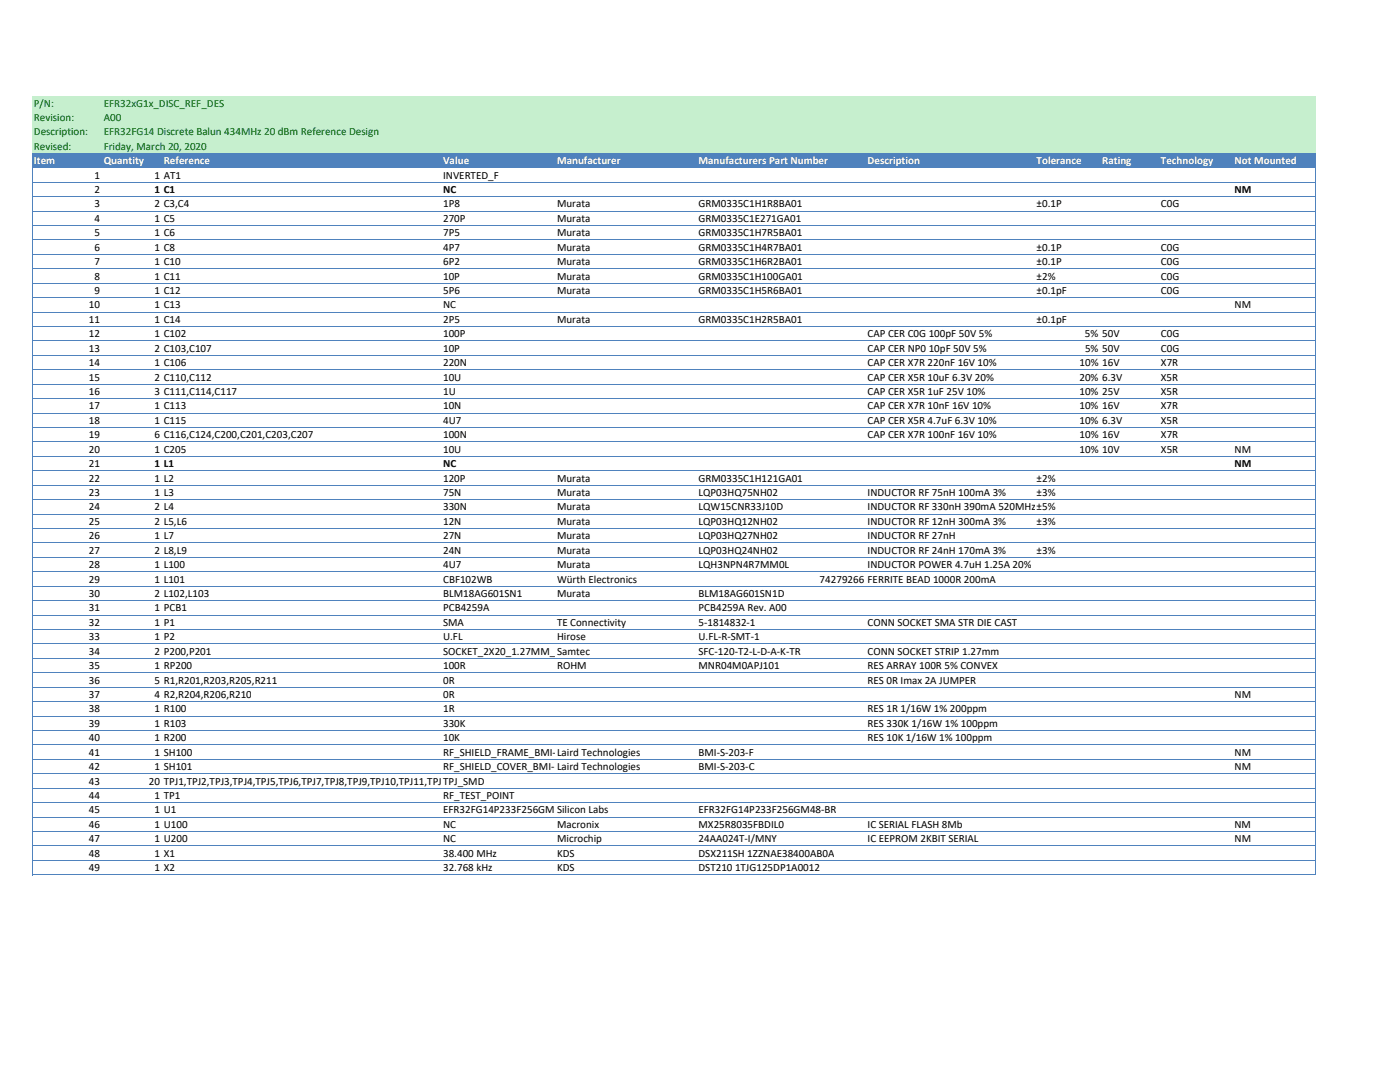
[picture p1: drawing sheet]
<svg xmlns="http://www.w3.org/2000/svg" width="279mm" height="216mm" viewBox="0 0 279 216" stroke-linecap="round" stroke-linejoin="round" font-family="sans-serif">
<defs><g id="words">
<g font-size="2.2" fill="#006100">
<text x="6.8" y="21.3">P/N:</text>
<text x="20.7" y="21.3">EFR32xG1x_DISC_REF_DES</text>
<text x="6.8" y="24.1">Revision:</text>
<text x="6.8" y="27">Description:</text>
<text x="6.8" y="29.9">Revised:</text>
<text x="20.7" y="27">EFR32FG14 Discrete Balun 434MHz 20 dBm Reference Design</text>
<text x="20.7" y="24.1">A00</text>
<text x="20.7" y="29.9">Friday, March 20, 2020</text>
</g>
<g font-size="2.2" fill="#fff">
<text x="6.8" y="32.8">Item</text>
<text x="20.7" y="32.8">Quantity</text>
<text x="32.7" y="32.8">Reference</text>
<text x="88.4" y="32.8">Value</text>
<text x="111.2" y="32.8">Manufacturer</text>
<text x="139.4" y="32.8">Manufacturers Part Number</text>
<text x="173.1" y="32.8">Description</text>
<text x="206.9" y="32.8">Tolerance</text>
<text x="220" y="32.8">Rating</text>
<text x="231.7" y="32.8">Technology</text>
<text x="246.4" y="32.8">Not Mounted</text>
</g>
<g font-size="2.2">
<text x="18.8" y="35.6">1</text>
<text x="30.8" y="35.6">1 AT1</text>
<text x="88.4" y="35.6">INVERTED_F</text>
<text x="18.8" y="38.5">2</text>
<text x="18.8" y="41.4">3</text>
<text x="30.8" y="38.5">1 C1</text>
<text x="30.8" y="41.4">2 C3,C4</text>
<text x="88.4" y="38.5">NC</text>
<text x="88.4" y="41.4">1P8</text>
<text x="111.2" y="41.4">Murata</text>
<text x="139.4" y="41.4">GRM0335C1H1R8BA01</text>
<text x="206.9" y="41.4">±0.1P</text>
<text x="231.7" y="41.4">C0G</text>
<text x="246.4" y="38.5">NM</text>
<text x="18.8" y="44.3">4</text>
<text x="18.8" y="47.2">5</text>
<text x="30.8" y="44.3">1 C5</text>
<text x="30.8" y="47.2">1 C6</text>
<text x="88.4" y="44.3">270P</text>
<text x="88.4" y="47.2">7P5</text>
<text x="111.2" y="47.2">Murata</text>
<text x="111.2" y="44.3">Murata</text>
<text x="139.4" y="47.2">GRM0335C1H7R5BA01</text>
<text x="139.4" y="44.3">GRM0335C1E271GA01</text>
<text x="18.8" y="52.9">7</text>
<text x="18.8" y="50">6</text>
<text x="30.8" y="52.9">1 C10</text>
<text x="30.8" y="50">1 C8</text>
<text x="88.4" y="50">4P7</text>
<text x="88.4" y="52.9">6P2</text>
<text x="111.2" y="50">Murata</text>
<text x="111.2" y="52.9">Murata</text>
<text x="139.4" y="50">GRM0335C1H4R7BA01</text>
<text x="139.4" y="52.9">GRM0335C1H6R2BA01</text>
<text x="206.9" y="50">±0.1P</text>
<text x="206.9" y="52.9">±0.1P</text>
<text x="231.7" y="50">C0G</text>
<text x="231.7" y="52.9">C0G</text>
<text x="18.8" y="55.8">8</text>
<text x="18.8" y="58.7">9</text>
<text x="30.8" y="55.8">1 C11</text>
<text x="30.8" y="58.7">1 C12</text>
<text x="88.4" y="55.8">10P</text>
<text x="88.4" y="58.7">5P6</text>
<text x="111.2" y="55.8">Murata</text>
<text x="111.2" y="58.7">Murata</text>
<text x="139.4" y="55.8">GRM0335C1H100GA01</text>
<text x="139.4" y="58.7">GRM0335C1H5R6BA01</text>
<text x="206.9" y="55.8">±2%</text>
<text x="206.9" y="58.7">±0.1pF</text>
<text x="231.7" y="58.7">C0G</text>
<text x="231.7" y="55.8">C0G</text>
<text x="17.7" y="61.6">10</text>
<text x="17.7" y="64.4">11</text>
<text x="30.8" y="61.6">1 C13</text>
<text x="30.8" y="64.4">1 C14</text>
<text x="88.4" y="61.6">NC</text>
<text x="88.4" y="64.4">2P5</text>
<text x="111.2" y="64.4">Murata</text>
<text x="139.4" y="64.4">GRM0335C1H2R5BA01</text>
<text x="206.9" y="64.4">±0.1pF</text>
<text x="246.4" y="61.6">NM</text>
<text x="17.7" y="67.3">12</text>
<text x="17.7" y="70.2">13</text>
<text x="30.8" y="67.3">1 C102</text>
<text x="30.8" y="70.2">2 C103,C107</text>
<text x="88.4" y="67.3">100P</text>
<text x="88.4" y="70.2">10P</text>
<text x="173.1" y="67.3">CAP CER C0G 100pF 50V 5%</text>
<text x="173.1" y="70.2">CAP CER NP0 10pF 50V 5%</text>
<text x="216.5" y="67.3">5% 50V</text>
<text x="216.5" y="70.2">5% 50V</text>
<text x="231.7" y="67.3">C0G</text>
<text x="231.7" y="70.2">C0G</text>
<text x="17.7" y="73.1">14</text>
<text x="17.7" y="75.9">15</text>
<text x="30.8" y="73.1">1 C106</text>
<text x="30.8" y="75.9">2 C110,C112</text>
<text x="88.4" y="73.1">220N</text>
<text x="88.4" y="75.9">10U</text>
<text x="173.1" y="73.1">CAP CER X7R 220nF 16V 10%</text>
<text x="173.1" y="75.9">CAP CER X5R 10uF 6.3V 20%</text>
<text x="215.4" y="75.9">20% 6.3V</text>
<text x="215.4" y="73.1">10% 16V</text>
<text x="231.7" y="75.9">X5R</text>
<text x="231.7" y="73.1">X7R</text>
<text x="17.7" y="78.8">16</text>
<text x="17.7" y="81.7">17</text>
<text x="30.8" y="78.8">3 C111,C114,C117</text>
<text x="30.8" y="81.7">1 C113</text>
<text x="88.4" y="81.7">10N</text>
<text x="88.4" y="78.8">1U</text>
<text x="173.1" y="78.8">CAP CER X5R 1uF 25V 10%</text>
<text x="173.1" y="81.7">CAP CER X7R 10nF 16V 10%</text>
<text x="215.4" y="78.8">10% 25V</text>
<text x="215.4" y="81.7">10% 16V</text>
<text x="231.7" y="78.8">X5R</text>
<text x="231.7" y="81.7">X7R</text>
<text x="17.7" y="84.6">18</text>
<text x="17.7" y="87.5">19</text>
<text x="30.8" y="84.6">1 C115</text>
<text x="30.8" y="87.5">6 C116,C124,C200,C201,C203,C207</text>
<text x="88.4" y="87.5">100N</text>
<text x="88.4" y="84.6">4U7</text>
<text x="173.1" y="84.6">CAP CER X5R 4.7uF 6.3V 10%</text>
<text x="173.1" y="87.5">CAP CER X7R 100nF 16V 10%</text>
<text x="215.4" y="84.6">10% 6.3V</text>
<text x="215.4" y="87.5">10% 16V</text>
<text x="231.7" y="84.6">X5R</text>
<text x="231.7" y="87.5">X7R</text>
<text x="17.7" y="90.3">20</text>
<text x="17.7" y="93.2">21</text>
<text x="30.8" y="93.2">1 L1</text>
<text x="30.8" y="90.3">1 C205</text>
<text x="88.4" y="93.2">NC</text>
<text x="88.4" y="90.3">10U</text>
<text x="215.4" y="90.3">10% 10V</text>
<text x="231.7" y="90.3">X5R</text>
<text x="246.4" y="93.2">NM</text>
<text x="246.4" y="90.3">NM</text>
<text x="17.7" y="99">23</text>
<text x="17.7" y="101.9">24</text>
<text x="17.7" y="96.1">22</text>
<text x="30.8" y="99">1 L3</text>
<text x="30.8" y="101.9">2 L4</text>
<text x="30.8" y="96.1">1 L2</text>
<text x="88.4" y="99">75N</text>
<text x="88.4" y="101.9">330N</text>
<text x="88.4" y="96.1">120P</text>
<text x="111.2" y="99">Murata</text>
<text x="111.2" y="101.9">Murata</text>
<text x="111.2" y="96.1">Murata</text>
<text x="139.4" y="99">LQP03HQ75NH02</text>
<text x="139.4" y="101.9">LQW15CNR33J10D</text>
<text x="139.4" y="96.1">GRM0335C1H121GA01</text>
<text x="173.1" y="101.9">INDUCTOR RF 330nH 390mA 520MHz±5%</text>
<text x="173.1" y="99">INDUCTOR RF 75nH 100mA 3%</text>
<text x="206.9" y="96.1">±2%</text>
<text x="206.9" y="99">±3%</text>
<text x="17.7" y="104.7">25</text>
<text x="17.7" y="107.6">26</text>
<text x="30.8" y="104.7">2 L5,L6</text>
<text x="30.8" y="107.6">1 L7</text>
<text x="88.4" y="107.6">27N</text>
<text x="88.4" y="104.7">12N</text>
<text x="111.2" y="107.6">Murata</text>
<text x="111.2" y="104.7">Murata</text>
<text x="139.4" y="107.6">LQP03HQ27NH02</text>
<text x="139.4" y="104.7">LQP03HQ12NH02</text>
<text x="173.1" y="107.6">INDUCTOR RF 27nH</text>
<text x="173.1" y="104.7">INDUCTOR RF 12nH 300mA 3%</text>
<text x="206.9" y="104.7">±3%</text>
<text x="17.7" y="110.5">27</text>
<text x="17.7" y="113.4">28</text>
<text x="30.8" y="110.5">2 L8,L9</text>
<text x="30.8" y="113.4">1 L100</text>
<text x="88.4" y="110.5">24N</text>
<text x="88.4" y="113.4">4U7</text>
<text x="111.2" y="110.5">Murata</text>
<text x="111.2" y="113.4">Murata</text>
<text x="139.4" y="110.5">LQP03HQ24NH02</text>
<text x="139.4" y="113.4">LQH3NPN4R7MM0L</text>
<text x="173.1" y="113.4">INDUCTOR POWER 4.7uH 1.25A 20%</text>
<text x="173.1" y="110.5">INDUCTOR RF 24nH 170mA 3%</text>
<text x="206.9" y="110.5">±3%</text>
<text x="17.7" y="116.2">29</text>
<text x="17.7" y="119.1">30</text>
<text x="30.8" y="116.2">1 L101</text>
<text x="30.8" y="119.1">2 L102,L103</text>
<text x="88.4" y="116.2">CBF102WB</text>
<text x="88.4" y="119.1">BLM18AG601SN1</text>
<text x="111.2" y="116.2">Würth Electronics</text>
<text x="111.2" y="119.1">Murata</text>
<text x="139.4" y="119.1">BLM18AG601SN1D</text>
<text x="163.6" y="116.2">74279266 FERRITE BEAD 1000R 200mA</text>
<text x="17.7" y="122">31</text>
<text x="17.7" y="124.9">32</text>
<text x="30.8" y="122">1 PCB1</text>
<text x="30.8" y="124.9">1 P1</text>
<text x="88.4" y="122">PCB4259A</text>
<text x="88.4" y="124.9">SMA</text>
<text x="111.2" y="124.9">TE Connectivity</text>
<text x="139.4" y="122">PCB4259A Rev. A00</text>
<text x="139.4" y="124.9">5‐1814832‐1</text>
<text x="173.1" y="124.9">CONN SOCKET SMA STR DIE CAST</text>
<text x="17.7" y="127.8">33</text>
<text x="17.7" y="130.6">34</text>
<text x="30.8" y="127.8">1 P2</text>
<text x="30.8" y="130.6">2 P200,P201</text>
<text x="88.4" y="127.8">U.FL</text>
<text x="88.4" y="130.6">SOCKET_2X20_1.27MM_Samtec</text>
<text x="111.2" y="127.8">Hirose</text>
<text x="139.4" y="127.8">U.FL‐R‐SMT‐1</text>
<text x="139.4" y="130.6">SFC‐120‐T2‐L‐D‐A‐K‐TR</text>
<text x="173.1" y="130.6">CONN SOCKET STRIP 1.27mm</text>
<text x="17.7" y="136.4">36</text>
<text x="17.7" y="133.5">35</text>
<text x="30.8" y="136.4">5 R1,R201,R203,R205,R211</text>
<text x="30.8" y="133.5">1 RP200</text>
<text x="88.4" y="136.4">0R</text>
<text x="88.4" y="133.5">100R</text>
<text x="111.2" y="133.5">ROHM</text>
<text x="139.4" y="133.5">MNR04M0APJ101</text>
<text x="173.1" y="136.4">RES 0R Imax 2A JUMPER</text>
<text x="173.2" y="133.5">RES ARRAY 100R 5% CONVEX</text>
<text x="17.7" y="142.2">38</text>
<text x="17.7" y="139.3">37</text>
<text x="30.8" y="142.2">1 R100</text>
<text x="30.8" y="139.3">4 R2,R204,R206,R210</text>
<text x="88.4" y="139.3">0R</text>
<text x="88.4" y="142.2">1R</text>
<text x="173.1" y="142.2">RES 1R 1/16W 1% 200ppm</text>
<text x="246.4" y="139.3">NM</text>
<text x="17.7" y="145">39</text>
<text x="17.7" y="147.9">40</text>
<text x="30.8" y="145">1 R103</text>
<text x="30.8" y="147.9">1 R200</text>
<text x="88.4" y="145">330K</text>
<text x="88.4" y="147.9">10K</text>
<text x="173.1" y="145">RES 330K 1/16W 1% 100ppm</text>
<text x="173.1" y="147.9">RES 10K 1/16W 1% 100ppm</text>
<text x="17.7" y="150.8">41</text>
<text x="17.7" y="153.7">42</text>
<text x="30.8" y="150.8">1 SH100</text>
<text x="30.8" y="153.7">1 SH101</text>
<text x="88.4" y="150.8">RF_SHIELD_FRAME_BMI‐Laird Technologies</text>
<text x="88.4" y="153.7">RF_SHIELD_COVER_BMI‐ Laird Technologies</text>
<text x="139.4" y="150.8">BMI‐S‐203‐F</text>
<text x="139.4" y="153.7">BMI‐S‐203‐C</text>
<text x="246.4" y="150.8">NM</text>
<text x="246.4" y="153.7">NM</text>
<text x="17.7" y="159.4">44</text>
<text x="17.7" y="156.5">43</text>
<text x="29.7" y="156.5">20 TPJ1,TPJ2,TPJ3,TPJ4,TPJ5,TPJ6,TPJ7,TPJ8,TPJ9,TPJ10,TPJ11,TPJTPJ_SMD</text>
<text x="30.8" y="159.4">1 TP1</text>
<text x="88.4" y="159.4">RF_TEST_POINT</text>
<text x="17.7" y="162.3">45</text>
<text x="17.7" y="165.2">46</text>
<text x="30.8" y="162.3">1 U1</text>
<text x="30.8" y="165.2">1 U100</text>
<text x="88.4" y="162.3">EFR32FG14P233F256GM Silicon Labs</text>
<text x="88.4" y="165.2">NC</text>
<text x="111.2" y="165.2">Macronix</text>
<text x="139.4" y="162.3">EFR32FG14P233F256GM48‐BR</text>
<text x="139.4" y="165.2">MX25R8035FBDIL0</text>
<text x="173.1" y="165.2">IC SERIAL FLASH 8Mb</text>
<text x="246.4" y="165.2">NM</text>
<text x="17.7" y="170.9">48</text>
<text x="17.7" y="173.8">49</text>
<text x="17.7" y="168.1">47</text>
<text x="30.8" y="170.9">1 X1</text>
<text x="30.8" y="173.8">1 X2</text>
<text x="30.8" y="168.1">1 U200</text>
<text x="88.4" y="170.9">38.400 MHz</text>
<text x="88.4" y="173.8">32.768 kHz</text>
<text x="88.4" y="168.1">NC</text>
<text x="111.2" y="170.9">KDS</text>
<text x="111.2" y="173.8">KDS</text>
<text x="111.2" y="168.1">Microchip</text>
<text x="139.4" y="168.1">24AA024T‐I/MNY</text>
<text x="139.4" y="170.9">DSX211SH 1ZZNAE38400AB0A</text>
<text x="139.4" y="173.8">DST210 1TJG125DP1A0012</text>
<text x="173.1" y="168.1">IC EEPROM 2KBIT SERIAL</text>
<text x="246.4" y="168.1">NM</text>
</g>
</g></defs>
<path d="M6.5 19.2h256.2v11.4h-256.2z" fill="#c6efce"/>
<path d="M6.5 30.6h256.2v2.9h-256.2z" fill="#4f82bd"/>
<g fill="none" stroke="#4f82bd" stroke-width=".2">
<path d="M6.4 30.5v144.1M6.5 30.6h256.2M6.5 33.5h256.2M6.5 36.4h256.2M6.5 39.2h256.2M262.6 30.7v143.9M6.5 42.1h256.2M6.5 45h256.2M6.5 47.9h256.2M6.5 50.8h256.2M6.5 53.6h256.2M6.5 56.5h256.2"/>
<path d="M6.5 59.4h256.2M6.5 62.3h256.2M6.5 65.2h256.2M6.5 68h256.2M6.5 70.9h256.2M6.5 73.8h256.2M6.5 76.7h256.2M6.5 79.5h256.2M6.5 82.4h256.2M6.5 85.3h256.2M6.5 88.2h256.2M6.5 91.1h256.2"/>
<path d="M6.5 93.9h256.2M6.5 96.8h256.2M6.5 99.7h256.2M6.5 102.6h256.2M6.5 105.5h256.2M6.5 108.3h256.2M6.5 111.2h256.2M6.5 114.1h256.2M6.5 117h256.2M6.5 119.8h256.2M6.5 122.7h256.2M6.5 125.6h256.2"/>
<path d="M6.5 128.5h256.2M6.5 131.4h256.2M6.5 134.2h256.2M6.5 137.1h256.2M6.5 140h256.2M6.5 142.9h256.2M6.5 145.8h256.2M6.5 148.6h256.2M6.5 151.5h256.2M6.5 154.4h256.2M6.5 157.3h256.2M6.5 160.1h256.2"/>
<path d="M6.5 163h256.2M6.5 165.9h256.2M6.5 168.8h256.2M6.5 171.7h256.2M6.5 174.5h256.2"/>
</g>
<use href="#words"/>
</svg>
